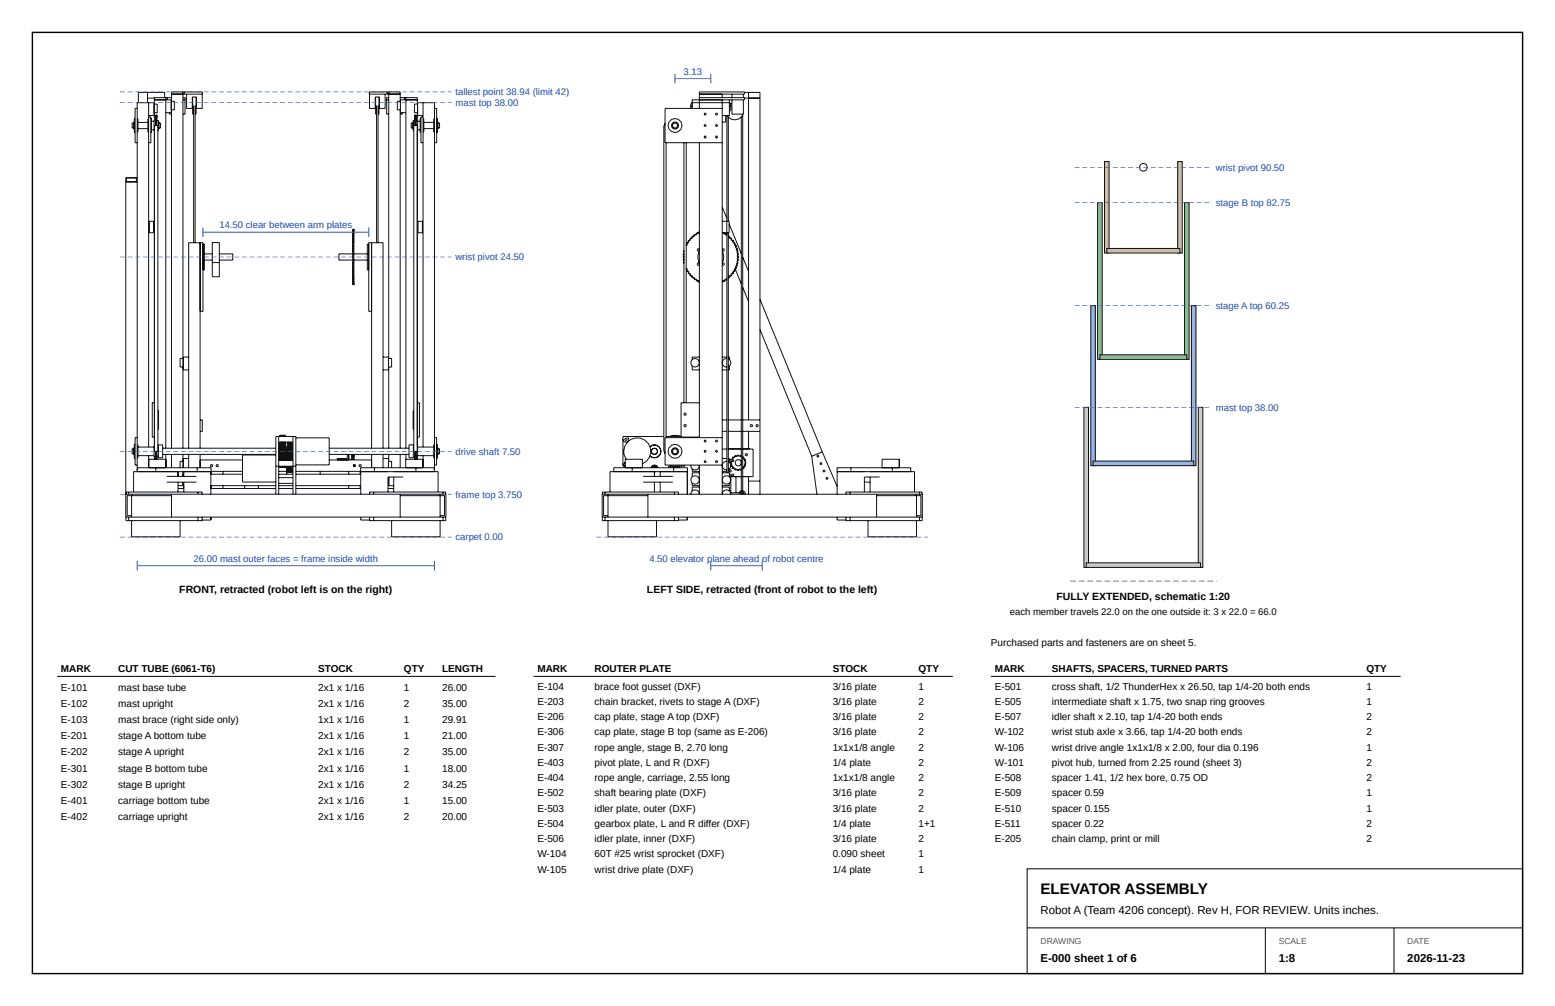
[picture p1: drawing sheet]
<svg xmlns="http://www.w3.org/2000/svg" width="432mm" height="279mm" viewBox="0 0 432 279" stroke-linecap="round" stroke-linejoin="round" font-family="sans-serif">
<defs><g id="words">
<text font-size="4.2" x="288.9" y="248.2">ELEVATOR ASSEMBLY</text>
<g font-size="3.2">
<text x="288.9" y="253.7">Robot A (Team 4206 concept). Rev H, FOR REVIEW. Units inches.</text>
<text x="288.9" y="267.2">E-000 sheet 1 of 6</text>
<text x="355.1" y="267.2">1:8</text>
<text x="390.8" y="267.2">2026-11-23</text>
</g>
<g font-size="2.9">
<text x="49.8" y="164.6">FRONT, retracted (robot left is on the right)</text>
<text x="179.7" y="164.6">LEFT SIDE, retracted (front of robot to the left)</text>
<text x="293.4" y="166.7">FULLY EXTENDED, schematic 1:20</text>
</g>
<g font-size="2.8">
<text x="275.2" y="179.4">Purchased parts and fasteners are on sheet 5.</text>
<text x="16.9" y="186.5">MARK</text>
<text x="16.9" y="191.8">E-101</text>
<text x="32.8" y="186.5">CUT TUBE (6061-T6)</text>
<text x="32.8" y="191.8">mast base tube</text>
<text x="88.4" y="186.5">STOCK</text>
<text x="88.4" y="191.8">2x1 x 1/16</text>
<text x="112.2" y="186.5">QTY</text>
<text x="112.2" y="191.8">1</text>
<text x="122.8" y="186.5">LENGTH</text>
<text x="122.8" y="191.8">26.00</text>
<text x="149.2" y="186.5">MARK</text>
<text x="149.2" y="191.6">E-104</text>
<text x="165.1" y="186.5">ROUTER PLATE</text>
<text x="165.1" y="191.6">brace foot gusset (DXF)</text>
<text x="231.2" y="186.5">STOCK</text>
<text x="231.2" y="191.6">3/16 plate</text>
<text x="255.1" y="186.5">QTY</text>
<text x="255.1" y="191.6">1</text>
<text x="276.2" y="186.5">MARK</text>
<text x="276.2" y="191.6">E-501</text>
<text x="292.1" y="186.5">SHAFTS, SPACERS, TURNED PARTS</text>
<text x="292.1" y="191.6">cross shaft, 1/2 ThunderHex x 26.50, tap 1/4-20 both ends</text>
<text x="379.4" y="186.5">QTY</text>
<text x="379.4" y="191.6">1</text>
<text x="16.9" y="196.3">E-102</text>
<text x="32.8" y="196.3">mast upright</text>
<text x="88.4" y="196.3">2x1 x 1/16</text>
<text x="112.2" y="196.3">2</text>
<text x="122.8" y="196.3">35.00</text>
<text x="149.2" y="195.8">E-203</text>
<text x="165.1" y="195.8">chain bracket, rivets to stage A (DXF)</text>
<text x="231.2" y="195.8">3/16 plate</text>
<text x="255.1" y="195.8">2</text>
<text x="276.2" y="195.8">E-505</text>
<text x="292.1" y="195.8">intermediate shaft x 1.75, two snap ring grooves</text>
<text x="379.4" y="195.8">1</text>
<text x="16.9" y="200.8">E-103</text>
<text x="32.8" y="200.8">mast brace (right side only)</text>
<text x="88.4" y="200.8">1x1 x 1/16</text>
<text x="112.2" y="200.8">1</text>
<text x="122.8" y="200.8">29.91</text>
<text x="149.2" y="200">E-206</text>
<text x="165.1" y="200">cap plate, stage A top (DXF)</text>
<text x="231.2" y="200">3/16 plate</text>
<text x="255.1" y="200">2</text>
<text x="276.2" y="200">E-507</text>
<text x="292.1" y="200">idler shaft x 2.10, tap 1/4-20 both ends</text>
<text x="379.4" y="200">2</text>
<text x="16.9" y="205.3">E-201</text>
<text x="16.9" y="209.8">E-202</text>
<text x="32.8" y="205.3">stage A bottom tube</text>
<text x="32.8" y="209.8">stage A upright</text>
<text x="88.4" y="205.3">2x1 x 1/16</text>
<text x="88.4" y="209.8">2x1 x 1/16</text>
<text x="112.2" y="205.3">1</text>
<text x="112.2" y="209.8">2</text>
<text x="122.8" y="205.3">21.00</text>
<text x="122.8" y="209.8">35.00</text>
<text x="149.2" y="204.3">E-306</text>
<text x="149.2" y="208.5">E-307</text>
<text x="165.1" y="204.3">cap plate, stage B top (same as E-206)</text>
<text x="165.1" y="208.5">rope angle, stage B, 2.70 long</text>
<text x="231.2" y="204.3">3/16 plate</text>
<text x="231.2" y="208.5">1x1x1/8 angle</text>
<text x="255.1" y="204.3">2</text>
<text x="255.1" y="208.5">2</text>
<text x="276.2" y="204.3">W-102</text>
<text x="276.2" y="208.5">W-106</text>
<text x="292.1" y="204.3">wrist stub axle x 3.66, tap 1/4-20 both ends</text>
<text x="292.1" y="208.5">wrist drive angle 1x1x1/8 x 2.00, four dia 0.196</text>
<text x="379.4" y="204.3">2</text>
<text x="379.4" y="208.5">1</text>
<text x="16.9" y="214.3">E-301</text>
<text x="32.8" y="214.3">stage B bottom tube</text>
<text x="88.4" y="214.3">2x1 x 1/16</text>
<text x="112.2" y="214.3">1</text>
<text x="122.8" y="214.3">18.00</text>
<text x="149.2" y="212.7">E-403</text>
<text x="165.1" y="212.7">pivot plate, L and R (DXF)</text>
<text x="231.2" y="212.7">1/4 plate</text>
<text x="255.1" y="212.7">2</text>
<text x="276.2" y="212.7">W-101</text>
<text x="292.1" y="212.7">pivot hub, turned from 2.25 round (sheet 3)</text>
<text x="379.4" y="212.7">2</text>
<text x="16.9" y="218.8">E-302</text>
<text x="32.8" y="218.8">stage B upright</text>
<text x="88.4" y="218.8">2x1 x 1/16</text>
<text x="112.2" y="218.8">2</text>
<text x="122.8" y="218.8">34.25</text>
<text x="149.2" y="217">E-404</text>
<text x="149.2" y="221.2">E-502</text>
<text x="165.1" y="217">rope angle, carriage, 2.55 long</text>
<text x="165.1" y="221.2">shaft bearing plate (DXF)</text>
<text x="231.2" y="217">1x1x1/8 angle</text>
<text x="231.2" y="221.2">3/16 plate</text>
<text x="255.1" y="217">2</text>
<text x="255.1" y="221.2">2</text>
<text x="276.2" y="217">E-508</text>
<text x="276.2" y="221.2">E-509</text>
<text x="292.1" y="217">spacer 1.41, 1/2 hex bore, 0.75 OD</text>
<text x="292.1" y="221.2">spacer 0.59</text>
<text x="379.4" y="217">2</text>
<text x="379.4" y="221.2">1</text>
<text x="16.9" y="223.3">E-401</text>
<text x="16.9" y="227.8">E-402</text>
<text x="32.8" y="223.3">carriage bottom tube</text>
<text x="32.8" y="227.8">carriage upright</text>
<text x="88.4" y="223.3">2x1 x 1/16</text>
<text x="88.4" y="227.8">2x1 x 1/16</text>
<text x="112.2" y="223.3">1</text>
<text x="112.2" y="227.8">2</text>
<text x="122.8" y="223.3">15.00</text>
<text x="122.8" y="227.8">20.00</text>
<text x="149.2" y="225.4">E-503</text>
<text x="165.1" y="225.4">idler plate, outer (DXF)</text>
<text x="231.2" y="225.4">3/16 plate</text>
<text x="255.1" y="225.4">2</text>
<text x="276.2" y="225.4">E-510</text>
<text x="292.1" y="225.4">spacer 0.155</text>
<text x="379.4" y="225.4">1</text>
<text x="149.2" y="229.7">E-504</text>
<text x="149.2" y="233.9">E-506</text>
<text x="165.1" y="229.7">gearbox plate, L and R differ (DXF)</text>
<text x="165.1" y="233.9">idler plate, inner (DXF)</text>
<text x="231.2" y="229.7">1/4 plate</text>
<text x="231.2" y="233.9">3/16 plate</text>
<text x="255.1" y="229.7">1+1</text>
<text x="255.1" y="233.9">2</text>
<text x="276.2" y="229.7">E-511</text>
<text x="276.2" y="233.9">E-205</text>
<text x="292.1" y="229.7">spacer 0.22</text>
<text x="292.1" y="233.9">chain clamp, print or mill</text>
<text x="379.4" y="229.7">2</text>
<text x="379.4" y="233.9">2</text>
<text x="149.2" y="238.1">W-104</text>
<text x="165.1" y="238.1">60T #25 wrist sprocket (DXF)</text>
<text x="231.2" y="238.1">0.090 sheet</text>
<text x="255.1" y="238.1">1</text>
<text x="149.2" y="242.4">W-105</text>
<text x="165.1" y="242.4">wrist drive plate (DXF)</text>
<text x="231.2" y="242.4">1/4 plate</text>
<text x="255.1" y="242.4">1</text>
</g>
<g font-size="2.6" fill="#1846b8">
<text x="189.8" y="20.8">3.13</text>
<text x="126.5" y="29.4">mast top 38.00</text>
<text x="126.5" y="26.5">tallest point 38.94 (limit 42)</text>
<text x="337.6" y="47.4">wrist pivot 90.50</text>
<text x="337.6" y="57.2">stage B top 82.75</text>
<text x="60.9" y="63.4">14.50 clear between arm plates</text>
<text x="126.5" y="72.3">wrist pivot 24.50</text>
<text x="337.6" y="85.8">stage A top 60.25</text>
<text x="337.6" y="114.1">mast top 38.00</text>
<text x="126.5" y="126.3">drive shaft 7.50</text>
<text x="126.5" y="138.2">frame top 3.750</text>
<text x="126.5" y="150.1">carpet 0.00</text>
<text x="53.7" y="156.1">26.00 mast outer faces = frame inside width</text>
<text x="180.3" y="156.1">4.50 elevator plane ahead of robot centre</text>
</g>
<text font-size="2.6" x="280.4" y="170.9">each member travels 22.0 on the one outside it: 3 x 22.0 = 66.0</text>
<g font-size="2.4" fill="#555">
<text x="288.9" y="262.2">DRAWING</text>
<text x="355.1" y="262.2">SCALE</text>
<text x="390.8" y="262.2">DATE</text>
</g>
</g></defs>
<path d="M9 9h413.8v261.4h-413.8z" fill="none" stroke="#000" stroke-width=".4"/>
<g fill="none" stroke="#111" stroke-width=".28">
<path d="M37.1 34.2h-.4v1.4h.4M37.3 33.9h-.2v2h.2M37.5 32.9h-.2v3.9h.2M38.1 33.1h.2v3.5h-.2M38.1 30.1h-.6v9.5h.6M38.3 34h2.8M38.3 35.7h2.8M41 27.3h1.9M41 25.7v2.8M41.3 33.1h-.2v3.5h.2M41.3 28.5v95.7M41.3 32.1h1.5v-3.6h-4.7v102.5"/>
<path d="M41.3 32.5h.6v7.1h-.6M41.9 32.9h.2v3.9h-.2M42.1 33.7h.7M42.1 36.1h.7M42.8 28.9v2.4M42.8 28.9h.9v2.4h-.9M42.9 27.7h4.7M42.9 31.3v2.1M42.9 36.3v87.6M42.9 34.9h.9v90.5h-.9zM43.2 32.1v.1M43.2 32.2v.1"/>
<path d="M43.2 32.3v.2M43.2 32.5v.2M43.2 32.7v.2M43.2 32.9v.3M43.2 33.2v.3M43.2 33.5v.4M43.2 33.9v.4M43.2 34.3v.4M43.2 34.7v.2M43.2 33.4h-.4l.1 2.9M43.2 34.3h.4M43.2 34.7h.4"/>
<path d="M43.2 32.1h.1M43.2 32.3h.1M43.2 32.6v.1M43.2 33.2h.1M43.2 33.9h.1M43.2 33.5l.1 .3M43.2 32.1h.3M43.2 32.3h.3M43.2 32.6h.3M43.2 33.2h.3M43.2 33.9h.3M43.3 32l-.1 .1"/>
<path d="M43.3 32.1l-.1 .1M43.3 32.3l-.1 .2M43.3 32.8l-.1 .1M43.3 32.1l-.1 .2M43.3 32.3v.2M43.3 32.5l-.1 .1M43.3 32.8v.3M43.3 33.1l-.1 .1M43.3 33.8l-.1 .1M43.3 34.3l-.1 .4M43.3 32h.1M43.3 32.1h.1"/>
<path d="M43.3 32.3h.1M43.3 32.5h.1M43.3 32.8h.1M43.3 33.1h.1M43.3 33.8h.1M43.4 32l.1 .1M43.4 32.1l.1 .1M43.4 32.1l.1 .2M43.4 32.3l.2 .2M43.4 32.3v.2M43.4 32.5l.1 .1M43.4 32.8l.2 .1"/>
<path d="M43.4 32.8v.3M43.4 33.1l.1 .1M43.4 33.5h.1M43.4 33.5v.3M43.4 33.8l.1 .1M43.4 33.5h-.2M43.4 32h.1M43.4 32l.2 .1M43.5 32.1h.1M43.5 32.2h.1M43.5 32.3h.1M43.5 32.6l.1 .1"/>
<path d="M43.5 33.2h.1M43.5 34.3v.4M43.5 33.5h.1M43.5 33.9h.1M43.6 32.1v.1M43.6 32.2v.1M43.6 32.3v.2M43.6 32.5v.2M43.6 32.7v.2M43.6 32.9v.3M43.6 33.2v.3M43.6 33.5v.4"/>
<path d="M43.6 33.9v.4M43.6 34.3v.4M43.6 34.7v.2M43.6 33.4h.4l-.2 2.9M44 33.9h.2v2h-.2M44.2 34.2h.4v1.4h-.4M45.7 27.1v-1.4h-7.3v2.8M46 27.1h.5M46 27.1h-3.1v1.8M46 27.1v97.4M46.5 27.1h1.1M46.5 27.1v.6"/>
<path d="M47 31.3v.4h.6M47.5 27.7v3.6h-1.5M47.6 28.1h.8v2.4h-.8zM47.6 26.1h3.6M47.6 30.5v94M50.8 25.5h.4M50.8 25.5h-3.2v2.6M50.8 27.1h.6v.6h-.6M50.8 25.5v74.1M51.2 25.5h5v.6h-5M51.2 25.5v.6M51.4 27.7v4h-.6"/>
<path d="M51.8 26.1v4h1.6v-3.2h1.2v3.2h1.5v-4M53.5 26.9v4.8h.3M53.8 29.3v38.1M54.2 29.3v38.1M54.5 26.9v4.8h-.3M102.6 26.1v4h1.6v-3.2h1.2v3.2h1.5v-4M104.3 26.9v4.8h.3M104.6 29.3v38.1M105 29.3v38.1M105.3 26.9v4.8h-.3M107.4 27.7v4h.5M107.5 26.1h3.6"/>
<path d="M107.5 25.5h.4M107.5 25.5h-4.9v.6h4.9M107.5 25.5v.6M107.9 25.5h3.2v2.6M107.9 27.1h-.6v.6h.6M107.9 25.5v74.1M111.1 30.5v94M111.1 27.7h4.8M111.1 27.1h1.2M111.2 28.1h-.9v2.4h.9M111.2 28.1v2.4M111.2 27.7v3.6h1.5"/>
<path d="M111.7 31.3v.4h-.6M112.3 27.1h.4M112.3 27.1v.6M112.7 27.1h3.2v1.8M112.7 27.1v97.4M114.6 34.2h-.4v1.4h.4M114.8 33.9h-.2v2h.2M114.9 34.9h1v90.5h-1zM115.1 28.9h.8v2.4h-.8zM115.2 32.1v.1M115.2 32.2v.1M115.2 32.3v.2"/>
<path d="M115.2 32.5v.2M115.2 32.7v.2M115.2 32.9v.3M115.2 33.2v.3M115.2 33.5v.4M115.2 33.9v.4M115.2 34.3v.4M115.2 34.7v.2M115.2 33.4h-.4l.1 2.9M115.2 34.3h.3M115.2 34.7h.3M115.2 32.1h.1"/>
<path d="M115.2 32.3h.1M115.2 32.6v.1M115.2 33.2h.1M115.2 32.1h.3M115.2 32.3h.3M115.2 32.6h.3M115.2 33.2h.3M115.2 33.9h.3M115.2 33.9h.1M115.3 32l-.1 .1M115.3 32.1l-.1 .1M115.3 32.3l-.1 .2"/>
<path d="M115.3 32.8l-.1 .1M115.3 32.1l-.1 .2M115.3 32.3v.2M115.3 32.5l-.1 .1M115.3 32.8v.3M115.3 33.1l-.1 .1M115.3 33.5h-.1M115.3 33.5v.3M115.3 33.8l-.1 .1M115.3 32h.1M115.3 32h.2M115.3 33.5h.2"/>
<path d="M115.3 32.1h.2M115.3 32.3h.2M115.3 32.5h.2M115.3 32.8h.2M115.3 33.1h.2M115.3 33.8h.2M115.5 32v.1M115.5 32.1v.1M115.5 32.1v.2M115.5 32.3v.2M115.5 32.5v.1M115.5 32.8v.1"/>
<path d="M115.5 32.8v.3M115.5 33.1v.1M115.5 33.8v.1M115.5 34.3v.4M115.5 32h.1M115.5 32.1h.1M115.5 32.3h.1M115.5 32.6v.1M115.5 33.2h.1M115.5 33.5v.3M115.5 33.9h.1M115.5 32.5v.2"/>
<path d="M115.5 32.7v.2M115.5 32.9v.3M115.5 33.2v.3M115.5 33.5v.4M115.5 33.9v.4M115.5 34.7v.2M115.5 33.4h.5l-.1 2.9M115.9 31.3v2.1M116 33.7h.7M116 36.1h.7M116.9 32.9h-.2v3.9h.2M117.5 33.1h.2v3.5h-.2"/>
<path d="M117.5 28.5v95.7M117.5 32.1h-1.5v-3.6h4.6v102.5M117.5 32.5h-.6v7.1h.6M117.7 34h2.7M117.7 35.7h2.7M120.6 33.1h-.2v3.5h.2M120.6 30.1h.7v9.5h-.7M121.2 32.9h.2v3.9h-.2M121.4 33.9h.2v2h-.2M121.6 34.2h.5v1.4h-.5M34.9 50.5h3.2M35.1 49.4h2.8v1.1h-2.8z"/>
<path d="M38.1 49.3h-3.2l.1 94.3M41.3 61.5h1.4v3.1h-1.4M41.5 61.5v3.1M55.6 67.4v57.1M56.4 67.8h.4v7.2h-.4zM56.8 70.5h2.1M56.8 72.2h2.1M58.9 67.4h2v9.5h-2zM58.9 72.9h2M60.9 70.5h3.7v1.7h-3.7M98 70.5h-3.9v1.7h3.9M98 63.8v.1"/>
<path d="M98 63.9h.1M98 63.9v.1M98 64v.1M98 64.1v.2M98 64.3v.1M98 64.4v.2M98 64.6v.1M98 64.7v.3M98 65v.2M98 65.2v.2M98 65.4v.2M98 65.6v.3"/>
<path d="M98 65.9v.3M98 66.2v.3M98 66.5v.3M98 66.8v.3M98 67.1v.3M98 67.4v.4M98 67.8v.3M98 68.1v.4M98 68.5v.4M98 68.9v.3M98 69.2v.4M98 69.6v.4"/>
<path d="M98 70v.4M98 70.4v.4M98 70.8v.4M98 71.2v.4M98 71.6v.4M98 72v.4M98 72.4v.4M98 72.8v.3M98 73.1v.4M98 73.5v.4M98 73.9v.4M98 74.3v.3"/>
<path d="M98 74.6v.4M98 75v.3M98 75.3v.3M98 75.6v.4M98 76v.3M98 76.3v.3M98 76.6v.3M98 76.9v.2M98 77.1v.3M98 77.4v.2M98 77.6v.2M98 77.8v.2"/>
<path d="M98 78v.2M98 78.2v.1M98 78.3v.2M98 78.5v.1M98 78.6v.1M98 78.7v.1M98 78.8v.1M98 63.8h.1M98 64.9v.1M98 64.1h.1M98 69.6h.1M98 72.8v.4"/>
<path d="M98 73.1v.1M98 73.5v.1M98 73.9h.1M98 74.3h.1M98 74.6v.1M98 75v.1M98 75.3v.1M98 75.7v.1M98 76h.1M98 76.3v.1M98 76.6h.1M98 76.9v.1"/>
<path d="M98 77.1v.1M98 77.4v.1M98 77.6v.1M98 77.8v.1M98 78v.1M98 78.4v.1M98 78.6h.1M98 78.8h.1M98 78.9v.1M98 79v.1M98 63.8v.2M98 64.2v.1"/>
<path d="M98 64.5v.1M98 65.4h.1M98 65.9h.1M98 67.1h.1M98 67.4h.1M98 67.8h.1M98 68.8v.1M98 69.2h.1M98 70h.1M98 71.2h.1M98 74.6h.1M98 75h.1"/>
<path d="M98 75.6v.1M98 76.3h.1M98 76.9h.1M98 77.1h.1M98 77.4h.1M98 77.8h.1M98 78h.1M98 78.2h.1M98 78.3v.1M98 78.5h.1M98 63.8h.2M98 63.9h.2"/>
<path d="M98 64h.2M98 64.2h.2M98 64.5h.2M98 64.9h.2M98 65.4h.2M98 65.9h.2M98 66.5h.2M98 67.1h.2M98 67.8h.2M98 68.5h.2M98 69.2h.2M98 70h.2"/>
<path d="M98 70.4h.2M98 70.8h.2M98 71.2h.2M98 71.6h.2M98 72h.2M98 72.4h.2M98 72.8h.2M98 73.5h.2M98 74.3h.2M98 75h.2M98 75.7h.2M98 76.3h.2"/>
<path d="M98 76.9h.2M98 77.4h.2M98 77.8h.2M98 78.2h.2M98 78.5h.2M98 78.7h.2M98 78.9h.2M98 78.9v.2M98 63.7v.1M98 64.1v.1M98 64.4v.1M98 64.6v.2"/>
<path d="M98 64.8v.1M98 65.1v.1M98 65.1v.2M98 65.3v.1M98 65.5v.1M98 65.5v.3M98 65.8v.1M98 66.1v.1M98 66.1v.3M98 66.4v.1M98 66.7v.1M98 66.7v.3"/>
<path d="M98 67v.1M98 67.4v.3M98 67.7v.1M98 68.1h.1M98 68.8h.1M98 68.8v.4M98 70.4v.3M98 70.7v.1M98 73.6v.3M98 74.3v.4M98 75.1v.3M98 75.8v.2"/>
<path d="M98 76.4v.2M98 77v.2M98 77.5v.2M98 77.9v.2M98 64.6h.2M98 67.4h.2M98 63.7h.2M98 79h.1M98 64.1h.2M98 64.3h.2M98 64.4h.2M98 64.8h.2"/>
<path d="M98 65.1h.2M98 65.3h.2M98 65.5h.2M98 65.8h.2M98 66.1h.2M98 66.4h.2M98 66.7h.2M98 67h.2M98 67.7h.2M98 68.1h.2M98 68.8h.2M98 69.6h.2"/>
<path d="M98 70.7h.2M98 73.2h.2M98 73.6h.2M98 73.9h.2M98 74.7h.2M98 75.1h.2M98 75.4h.2M98 75.8h.2M98 76h.2M98 76.4h.2M98 76.6h.2M98 77h.2"/>
<path d="M98 77.2h.2M98 77.5h.2M98 77.7h.2M98 77.9h.2M98 78.1h.2M98 78.3h.2M98 78.6h.2M98 78.8h.2M98 79h.2M98 79.1h.2M98.2 63.7v.1M98.2 63.8v.1"/>
<path d="M98.2 63.8v.2M98.2 64.1h.1M98.2 64.1v.1M98.2 64.3v.1M98.2 64.4v.1M98.2 64.6v.1M98.2 64.6v.2M98.2 64.8v.1M98.2 65.1v.1M98.2 65.1v.2M98.2 65.3v.1M98.2 65.5v.1"/>
<path d="M98.2 65.5v.3M98.2 65.8v.1M98.2 66.1v.1M98.2 66.1v.3M98.2 66.4v.1M98.2 66.7v.1M98.2 66.7v.3M98.2 67v.1M98.2 67.4h.1M98.2 67.4v.3M98.2 67.7v.1M98.2 68.1h.1"/>
<path d="M98.2 68.1v.4M98.2 68.8h.1M98.2 68.8v.4M98.2 69.2h.1M98.2 69.6h.1M98.2 69.6v.4M98.2 70.4v.3M98.2 70.7v.1M98.2 73.6v.3M98.2 74.3v.4M98.2 75.1v.3M98.2 75.8v.2"/>
<path d="M98.2 76.4v.2M98.2 77v.2M98.2 77.5v.2M98.2 77.9v.2M98.2 78.3v.2M98.2 79h.1M98.2 63.8h.1M98.2 63.9h.1M98.2 63.9v.1M98.2 64v.1M98.2 64.1v.2M98.2 64.4v.2"/>
<path d="M98.2 64.7v.3M98.2 65v.2M98.2 65.2v.2M98.2 65.4v.2M98.2 65.6v.3M98.2 65.9v.3M98.2 66.2v.3M98.2 66.5v.3M98.2 66.8v.3M98.2 67.1v.3M98.2 67.4v.4M98.2 67.8v.3"/>
<path d="M98.2 68.5v.4M98.2 68.9v.3M98.2 69.2v.4M98.2 70v.4M98.2 70.4v.4M98.2 70.8v.4M98.2 71.2v.4M98.2 71.6v.4M98.2 72v.4M98.2 72.4v.4M98.2 72.8v.3M98.2 73.1v.4"/>
<path d="M98.2 73.5v.4M98.2 73.9v.4M98.2 74.3v.3M98.2 74.6v.4M98.2 75v.3M98.2 75.3v.3M98.2 75.6v.4M98.2 76v.3M98.2 76.3v.3M98.2 76.6v.3M98.2 76.9v.2M98.2 77.1v.3"/>
<path d="M98.2 77.4v.2M98.2 77.6v.2M98.2 77.8v.2M98.2 78v.2M98.2 78.2v.1M98.2 78.5v.1M98.2 78.6v.1M98.2 78.7v.1M98.2 78.8v.1M98.2 64.9v.1M98.2 72.8v.4M98.2 73.1v.1"/>
<path d="M98.2 73.5v.1M98.2 73.9h.1M98.2 74.3h.1M98.2 74.6v.1M98.2 75v.1M98.2 75.3v.1M98.2 75.7v.1M98.2 76h.1M98.2 76.3v.1M98.2 76.6h.1M98.2 76.9v.1M98.2 77.1v.1"/>
<path d="M98.2 77.4v.1M98.2 77.6v.1M98.2 77.8v.1M98.2 78v.1M98.2 78.4v.1M98.2 78.6h.1M98.2 78.8h.1M98.2 78.9v.1M98.2 79v.1M98.2 64.2v.1M98.2 64.5v.1M98.2 65.4h.1"/>
<path d="M98.2 65.9h.1M98.2 67.1h.1M98.2 67.8h.1M98.2 68.8v.1M98.2 70h.1M98.2 71.2h.1M98.2 74.6h.1M98.2 75h.1M98.2 75.6v.1M98.2 76.3h.1M98.2 76.9h.1M98.2 77.1h.1"/>
<path d="M98.2 77.4h.1M98.2 77.8h.1M98.2 78h.1M98.2 78.2h.1M98.2 78.3v.1M98.2 78.5h.1M98.2 70.5h3.8M98.2 72.2h3.8M98.2 78.9v.2M102 67.8h.4v7.2h-.4zM103.2 67.4v57.1M117.3 61.5v3.1"/>
<path d="M117.5 61.5h-1.4v3.1h1.4M50 99.6h.9v2.3h-.9zM52.4 99.2h-1.5v3.5h1.5M55.6 86.5h.8v-19.1h-4v57.1M103.2 86.5h-.8v-19.1h4v57.1M106.4 99.2h1.5v3.5h-1.5M107.9 99.6h.8v2.3h-.8zM42.9 111.9h-.6v9.5h.6M42.9 114.1h.1M42.9 119.2h.1M43.8 114.1h.2v5.1h-.2M50.8 101.9v22.6"/>
<path d="M55.6 116.6h.6v3.2h-.6M107.9 101.9v22.6M114.9 114.1h-.2v5.1h.2M115.9 114.1h.1M115.9 119.2h.1M115.9 111.9h.6v9.5h-.6M34.9 137.3h.1M35 137.3h.7M35.7 136.7h-.7v.6M35.7 137.3h87.3M35.7 136.7h19.3M35.7 136.7v.6"/>
<path d="M36.5 137.7h11.1M36.5 137.7h-1.2v5.5h1.2M36.5 137.7v5.9M36.6 137.3v.4M37.1 124.6h-.4v1.4h.4M37.3 124.4h-.2v1.9h.2M37.5 123.4h-.2v3.9h.2M38.1 123.6h.2v3.5h-.2M38.1 121.5h-.6v7.7h.6M38.3 126.6h4.5M38.3 124.2h4.5M41.3 126.6v3.3h4.8v-2.3h-4.8"/>
<path d="M42.9 126.8v.8M42.9 123.9l-.1 2.9h.4M43.2 125.4v.1M43.2 125.5v.4M43.2 125.9v.4M43.2 126.3v.4M43.2 126.7v.3M43.2 127v.3M43.2 127.3v.2M43.2 126.3h.1M43.2 127h.1M43.2 126.7h.1"/>
<path d="M43.2 127.3l.1 .1M43.2 125.5h.4M43.2 125.9h.4M43.2 127.5v.1M43.2 125.5l.1 .1M43.2 126.3l.1 .1M43.2 127l.1 .1M43.2 126.3h.3M43.2 127h.3M43.3 129.9h-5.1v1.1h5.1M43.3 131h11.5M43.3 129.9h11.5"/>
<path d="M43.3 129.9v1.1M43.3 125.6v.3M43.3 126.4v.3M43.3 127.1v.3M43.3 126.4h.1M43.3 127.1h.1M43.3 125.6h.1M43.3 126.7h.1M43.3 127.4h.1M43.4 125.6l.1 .3M43.4 126.4v.3M43.4 127.1v.3"/>
<path d="M43.5 125.5l-.1 .1M43.5 126.3l-.1 .1M43.5 127l-.1 .1M43.6 125.4v.1M43.6 125.5v.4M43.6 125.9v.4M43.6 126.3v.4M43.6 126.7v.3M43.6 127v.3M43.6 127.3v.2M43.6 126.3h-.1M43.6 126.7h-.2"/>
<path d="M43.6 127h-.1M43.6 127.3l-.2 .1M43.6 126.8h.4M43.6 127.5v.1M43.8 123.9h.2M44 123.6h1.2v3.5h-1.2zM45.2 126.2h31.4M45.2 124.5h31.4M46 126.2v1.4M46.3 132.3h8.3M46.3 133.9h8.3M47.6 126.2v3.7"/>
<path d="M47.6 137.3v6.3M49.4 132.3v-1.3h-12.3v5.7M49.4 135.7h1.6M49.4 134.9h1.6M49.4 133.9v2.8M50.8 131.7h.2M50.8 126.2v1.9M50.8 131v1.3M50.8 133.9v1M51 133.9v2.8M52.4 127.3h-1.5v2.6v-1.8h-.9v1.8M52.4 126.2v3.7"/>
<path d="M54.8 129.9h3.8v1.8M54.8 131h3.8M54.8 129.9v1.1M55 136.7h1.1v.6M55 136.7v.6M55.6 127.7h11.7M55.6 126.2v3.7M58.6 131h-7.6v1.3M58.6 135.7h18M58.6 131.7h8.7M58.6 134.9h18M58.6 131v6.3"/>
<path d="M58.6 134.9v.8M58.6 130.9h8.7M58.7 130.9v.8M58.7 134.9v.8M61.9 130.9v.8M61.9 134.9v.8M67.9 134.9v.8M71.8 134.9v.8M76.6 126.4h-9.3v7.5h9.3M76.6 129.5h5.6M76.6 137.3v-16.1h5.6v16.1M77.4 123.4h.2v3.9h-.2"/>
<path d="M77.4 135.7h4M77.4 131.7h4M77.4 134.9h4M77.4 127.7h4M77.4 130.9h4M77.4 121.2v16.1M77.4 127.9h4M77.4 122.8h4M77.4 132.7h4M77.4 134.2h4M77.6 126.6h2.2M77.6 124.4h1.7"/>
<path d="M77.6 124.2h2.2M77.7 126.9v.2M77.7 127.1v.2M77.7 127.3v.1M77.7 123.6v.2M77.7 127.4v.1M77.7 123.4v.2M77.7 127.5v.3M77.7 123.3v.1M77.7 123.2v.1M77.7 123v.2M77.7 122.8v.2"/>
<path d="M77.7 129.5v.1M77.7 121.1v.1M77.7 129.6v.1M77.7 121.1h.1M77.7 121v.1M77.7 121h1.6M77.7 125.3v.2M77.7 125.1v.1M77.7 125.5v.1M77.7 125v.1M77.7 125.6v.1M77.7 124.8v.2"/>
<path d="M77.7 125.7v.2M77.7 124.6v.2M77.7 125.9v.2M77.7 124.5v.1M77.7 126.1v.1M77.7 124.1v.4M77.7 126.2v.4M77.7 123.9v.2M77.7 126.6v.2M77.7 126.8v.1M77.7 123.8v.1M77.7 126.9h.1"/>
<path d="M77.7 126.9h1.6M77.7 123.8h1.6M77.7 125h1.6M77.7 125.7h1.6M77.7 127.3h1.6M77.7 126.6h1.6M77.7 127.1h1.6M77.7 127.5h1.6M77.7 125.9h1.6M77.7 125.6h1.6M77.7 125.2h1.6M77.7 125.5h1.6"/>
<path d="M77.7 124.8h1.6M77.7 124.6h1.6M77.7 126.1h1.6M77.7 124.5h1.6M77.7 126.2h1.6M77.7 129.7h1.6M77.7 121h.1M77.7 122.8h.1M77.7 123.2h.1M77.7 123.6h.1M77.7 123.9h.1M77.7 124.8h.1"/>
<path d="M77.7 125h.1M77.7 125.2v.1M77.7 125.7h.1M77.7 125.9h.1M77.7 127.1h.1M77.7 127.5h.1M77.7 127.8v.1M77.7 129.6h.1M77.7 127.4h1.6M77.7 123.6h1.6M77.7 123.4h1.6M77.7 123.3h1.6"/>
<path d="M77.7 123.2h1.6M77.7 123h1.6M77.7 122.8h1.6M77.7 129.6h1.6M77.7 121.1h1.6M77.7 125.1h1.6M77.7 124.1h1.6M77.7 123.9h1.6M77.7 126.8h1.6M79.3 126.9v.2M79.3 127.1v.2M79.3 127.3v.1"/>
<path d="M79.3 123.6v.2M79.3 123.4v.2M79.3 127.4v.1M79.3 123.3v.1M79.3 127.5v.3M79.3 123.2v.1M79.3 123v.2M79.3 122.8v.2M79.3 129.5v.1M79.3 121.1v.1M79.3 121.1h.1M79.3 129.6v.1"/>
<path d="M79.3 121v.1M79.3 125.3v.2M79.3 125.1v.1M79.3 125v.1M79.3 125.5v.1M79.3 125.6v.1M79.3 124.8v.2M79.3 124.6v.2M79.3 125.7v.2M79.3 124.5v.1M79.3 125.9v.2M79.3 126.1v.1"/>
<path d="M79.3 124.1v.3M79.3 126.3v.3M79.3 123.9v.2M79.3 126.6v.2M79.3 126.8v.1M79.3 123.8v.1M79.3 126.9h.1M79.3 126.3h-1.7M79.3 121h.1M79.3 122.8h.1M79.3 123.2h.1M79.3 123.6h.1"/>
<path d="M79.3 123.9h.1M79.3 124.4v.1M79.3 124.8h.1M79.3 125h.1M79.3 125.2v.1M79.3 125.7h.1M79.3 125.9h.1M79.3 126.2v.1M79.3 127.1h.1M79.3 127.5h.1M79.3 127.8v.1M79.3 129.6h.1"/>
<path d="M79.6 125.3v.1M79.6 125.1v.1M79.6 125.5v.1M79.6 125v.1M79.6 125.6v.1M79.6 124.9v.1M79.6 125.7v.1M79.6 124.6v.2M79.6 125.9v.2M79.6 124.5v.1M79.6 126.1v.1M79.6 124.3v.2"/>
<path d="M79.6 126.2v.2M79.6 130v.2M79.6 129.9v.1M79.6 130.2v.1M79.6 129.8v.1M79.6 130.3v.2M79.6 129.6v.2M79.6 130.5v.1M79.6 129.5v.1M79.6 130.7v.2M79.6 130.9v.1M79.6 131v.2"/>
<path d="M79.6 125h1.6M79.6 125.7h1.6M79.6 129.8h1.6M79.6 130.5h1.6M79.6 131h1.6M79.6 129.9h1.6M79.6 126.4h1.6M79.6 129.6h1.6M79.6 125.9h1.6M79.6 125.6h1.6M79.6 125.2h1.6M79.6 125.4h1.6"/>
<path d="M79.6 124.3h1.6M79.6 124.8v.1M79.6 125h.1M79.6 125.2v.1M79.6 125.4v.1M79.6 125.7h.1M79.6 125.8v.1M79.6 126.2h.1M79.6 126.4h.1M79.6 129.6h.1M79.6 129.8h.1M79.6 130h.1"/>
<path d="M79.6 130.2h.1M79.6 130.5h.1M79.6 130.6v.1M79.6 131.2h.1M79.6 125.1h1.6M79.6 124.9h1.6M79.6 125.8h1.6M79.6 124.8h1.6M79.6 124.6h1.6M79.6 126.1h1.6M79.6 124.5h1.6M79.6 126.2h1.6"/>
<path d="M79.6 130h1.6M79.6 130.2h1.6M79.6 130.3h1.6M79.6 130.6h1.6M79.6 130.7h1.6M79.6 130.9h1.6M79.6 131.2h1.6M79.6 126.6v1.1M79.6 131.2v.5M79.8 126.5v.1M79.8 126.6v.2M79.8 126.8v.1"/>
<path d="M79.8 124.1v.1M79.8 126.9v.1M79.8 123.9v.2M79.8 127.1v.2M79.8 123.8v.1M79.8 127.3v.1M79.8 123.7v.1M79.8 127.4h.1M79.8 123.4v.2M79.8 127.5v.3M79.8 123.3v.1M79.8 123v.2"/>
<path d="M79.8 127.8v.1M79.8 122.9v.1M79.8 126.5h1.2M79.8 124.2h1.2M79.8 126.8h1.2M79.8 127.3h1.2M79.8 126.6h1.2M79.8 127.1h1.2M79.8 127h1.2M79.8 127.4h1.2M79.8 126.9h1.2M79.8 123.8h1.2"/>
<path d="M79.8 123.6h1.2M79.8 123.4h1.2M79.8 123.3h1.2M79.8 123.2h1.2M79.8 122.8h1.2M79.8 124.1h1.2M79.8 122.8v.1M79.8 123.2v.1M79.8 123.6v.1M79.8 124.1h.1M79.8 124.2v.1M79.8 126.4v.1"/>
<path d="M79.8 126.6h.1M79.8 127v.1M79.8 127.4v.1M79.8 127.8h.1M79.8 123.9h1.2M79.8 127.8h1.2M79.8 123h1.2M81 126.5v.1M81 126.6v.2M81 126.8v.1M81 124.1v.1M81 123.9v.2"/>
<path d="M81 126.9v.1M81 123.8v.1M81 127.1v.2M81 127.3v.1M81 123.7v.1M81 123.4v.2M81 127.4h.1M81 123.3v.1M81 127.5v.3M81 123v.2M81 122.9v.1M81 127.8v.1"/>
<path d="M81 126.6h.2M81 124.2h.2M81 122.8v.1M81 123.2v.1M81 123.6v.1M81 124.1h.1M81 124.2v.1M81 126.4v.1M81 126.6h.1M81 127v.1M81 127.4v.1M81 127.8h.1"/>
<path d="M81.2 126.4v.9h.2M81.2 125.3v.1M81.2 125.1v.1M81.2 125v.1M81.2 125.5v.1M81.2 125.6v.1M81.2 124.9v.1M81.2 124.6v.2M81.2 125.7v.1M81.2 124.5v.1M81.2 125.9v.2M81.2 126.1v.1"/>
<path d="M81.2 124.3v.2M81.2 126.2v.2M81.2 130v.2M81.2 129.9v.1M81.2 129.8v.1M81.2 130.2v.1M81.2 130.3v.2M81.2 129.6v.2M81.2 129.5v.1M81.2 130.5v.1M81.2 130.7v.2M81.2 130.9v.1"/>
<path d="M81.2 131v.2M81.2 124.8v.1M81.2 125h.1M81.2 125.2v.1M81.2 125.4v.1M81.2 125.7h.1M81.2 125.8v.1M81.2 126.2h.1M81.2 126.4h.1M81.2 129.6h.1M81.2 129.8h.1M81.2 130h.1"/>
<path d="M81.2 130.2h.1M81.2 130.5h.1M81.2 130.6v.1M81.2 131.2h.1M81.4 123.4h-.2v.9M81.4 121.2v16.1M82.2 121.6h9.2v7.5h-9.2M82.2 135.7h18M82.2 131.7h18M82.2 134.9h18M82.2 130.9h17.9M88.9 130.9v.8"/>
<path d="M91.4 127.7h11.8M91.4 126.2h22.2M91.4 124.5h22.2M96.4 126.2v1.1h-2.7v.4M96.8 126.2v1.5M96.8 130.9v.8M96.8 134.9v.8M96.8 127.6h.8M97.6 127.6v.1M97.6 126.2v1.4M97.9 126.6v.1M97.9 126.7v.1"/>
<path d="M97.9 126.8v.2M97.9 127v.3M97.9 127.3v.3M97.9 127.6v.1M97.9 126.5h.1M97.9 127h.1M97.9 126.8h.1M97.9 127.6h.1M97.9 127.2v.1M97.9 126.8h.4M97.9 127.2h.4M98 126.4l-.1 .1"/>
<path d="M98 126.5l-.1 .1M98 126.5v.1M98 126.6l-.1 .2M98 126.9l-.1 .1M98 126.9v.2M98 127.1l-.1 .1M98 127.6h-.1M98 127.6v.1M98 126.4h.2M98 126.5h.2M98 126.6h.2M98 126.9h.2"/>
<path d="M98 127.1h.2M98 127.6h.2M98 126.4l-.1 .2M98.1 129.2h.1M98.2 129.5h.1M98.2 126.4l.1 .1M98.2 126.5l.1 .1M98.2 126.5v.1M98.2 126.6l.1 .2M98.2 126.9l.1 .1M98.2 126.9v.2M98.2 127.1l.1 .1"/>
<path d="M98.2 127.6h.1M98.2 127.6v.1M98.2 129.2v.3M98.2 129.1h.1M98.2 126.4l.1 .2M98.2 126.5h.1M98.3 126.5h.1M98.3 126.6v.1M98.3 126.8h.1M98.3 127h.1M98.3 127.2v.1M98.3 127.6h.1"/>
<path d="M98.3 129.1l-.1 .1M98.3 129.5h-.1M98.3 129.5h.1M98.3 126.7v.1M98.3 126.8v.2M98.3 127v.3M98.3 127.3v.3M98.3 127.6v.1M98.3 129v.1M98.3 129.1v.4M98.3 129.5v.1M98.3 129.1h.1"/>
<path d="M100 130.9v.8M100 134.9v.8M103.2 126.2v3.7M103.8 136.7h-1.2v.6M103.8 136.7h19.2M103.8 136.7v.6M104 129.9h-3.9l.1 7.4M104 131h-3.9h7.6M104 131h11.5M104 129.9h11.5M104 129.9v1.1M106.4 127.3h1.5v2.6v-1.8h.8v1.8"/>
<path d="M106.4 126.2v3.7M107.7 135.7h1.6M107.7 134.9h1.6M107.7 132.5v4.2M107.8 132.5h4.1M107.9 126.2v1.9M107.9 132.5v2.4M109.3 131h6.2M109.3 132.5v4.2M111.1 137.7h12.3v5.5h-1.2M111.1 126.2v3.7M111.1 137.3v6.3"/>
<path d="M112.7 127.6h4.7v2.3h-4.7zM112.7 126.2v1.4M113.6 123.6h1.2v3.5h-1.2zM114.8 126.8h.4M114.8 123.9h.1M115.2 125.4v.1M115.2 125.5v.4M115.2 125.9v.4M115.2 126.3v.4M115.2 126.7v.3M115.2 127v.3M115.2 127.3v.2"/>
<path d="M115.2 126.3h.1M115.2 127h.1M115.2 126.7h.1M115.2 127.3l.1 .1M115.2 127.5v.1M115.2 125.5h.3M115.2 125.9h.3M115.2 125.5l.1 .1M115.2 126.3l.1 .1M115.2 127l.1 .1M115.2 126.3h.3M115.2 127h.3"/>
<path d="M115.3 125.6l-.1 .3M115.3 126.4v.3M115.3 127.1v.3M115.3 126.4h.2M115.3 127.1h.2M115.3 125.6h.2M115.3 126.7h.2M115.3 127.4h.2M115.5 125.6v.3M115.5 126.4v.3M115.5 127.1v.3M115.5 129.9h5.1v1.1h-5.1"/>
<path d="M115.5 131h6.2v5.7M115.5 129.9v1.1M115.5 125.5v.1M115.5 126.3v.1M115.5 127v.1M115.5 125.4v.1M115.5 125.5v.4M115.5 125.9v.4M115.5 126.3v.4M115.5 126.7v.3M115.5 127v.3M115.5 127.3v.2"/>
<path d="M115.5 126.3h.1M115.5 126.7h.1M115.5 127h.1M115.5 127.3v.1M115.5 127.5v.1M115.9 123.9l.1 2.9h-.5M115.9 126.8v.8M116 126.6h4.4M116 124.2h4.4M117.5 126.6v3.3M120.6 123.6h-.2v3.5h.2M120.6 121.5h.6v7.7h-.6"/>
<path d="M121.2 123.4h.2v3.9h-.2M121.4 124.4h.2v1.9h-.2M121.6 124.6h.5v1.4h-.5M122.2 137.3v6.3M123 136.7h.8v.6M123 137.3h.8M123 136.7v.6M123.8 137.3v6.3M35 143.6h.7M35 143.6v1h.7M35.7 143.6h87.3M35.7 144.6h19.3"/>
<path d="M35.7 143.6v1M36.5 144.6v4.5h13.5v-4.5M55 143.6v1M56.1 143.6v1h-1.1M56.1 144.4h2.5M58.6 143.6v.8M100.2 143.6v.8h2.4M102.6 143.6v1h1.2M103.8 144.6h19.2M103.8 143.6v1M108.7 144.6v4.5h13.5v-4.5M123 143.6h.8"/>
<path d="M123 143.6v1M123.8 143.6v1h-.8"/>
<circle cx="58.7" cy="129.3" r=".31"/>
<circle cx="60.3" cy="129.3" r=".31"/>
<circle cx="98.4" cy="129.3" r=".31"/>
<circle cx="100" cy="129.3" r=".31"/>
</g>
<path d="M56.4 64.5h46M56.4 63.2v2.6M102.4 63.2v2.6M38.1 157.1h82.5M38.1 155.8v2.6M120.6 155.8v2.6" fill="none" stroke="#1846b8" stroke-width=".28"/>
<g fill="#1846b8">
<path d="M33.3 149.1h1.4v.2h-1.4zM35.5 149.1h1.3v.2h-1.3zM37.6 149.1h1.3v.2h-1.3zM39.7 149.1h1.3v.2h-1.3zM41.8 149.1h1.3v.2h-1.3zM43.9 149.1h1.3v.2h-1.3zM46 149.1h1.4v.2h-1.4zM48.2 149.1h1.3v.2h-1.3zM50.3 149.1h1.3v.2h-1.3zM52.4 149.1h1.3v.2h-1.3zM54.5 149.1h1.3v.2h-1.3zM56.6 149.1h1.3v.2h-1.3zM58.7 149.1h1.4v.2h-1.4zM60.9 149.1h1.3v.2h-1.3zM63 149.1h1.3v.2h-1.3zM65.1 149.1h1.3v.2h-1.3zM67.2 149.1h1.3v.2h-1.3zM69.3 149.1h1.3v.2h-1.3zM71.4 149.1h1.4v.2h-1.4zM73.6 149.1h1.3v.2h-1.3zM75.7 149.1h1.3v.2h-1.3zM77.8 149.1h1.3v.2h-1.3zM79.9 149.1h1.3v.2h-1.3zM82 149.1h1.3v.2h-1.3zM84.1 149.1h1.4v.2h-1.4zM86.3 149.1h1.3v.2h-1.3zM88.4 149.1h1.3v.2h-1.3zM90.5 149.1h1.3v.2h-1.3zM92.6 149.1h1.3v.2h-1.3zM94.7 149.1h1.3v.2h-1.3zM96.8 149.1h1.4v.2h-1.4zM99 149.1h1.3v.2h-1.3zM101.1 149.1h1.3v.2h-1.3zM103.2 149.1h1.3v.2h-1.3zM105.3 149.1h1.3v.2h-1.3zM107.4 149.1h1.3v.2h-1.3zM109.5 149.1h1.4v.2h-1.4zM111.7 149.1h1.3v.2h-1.3zM113.8 149.1h1.3v.2h-1.3zM115.9 149.1h1.3v.2h-1.3zM118 149.1h1.3v.2h-1.3zM120.1 149.1h1.3v.2h-1.3zM122.2 149.1h1.4v.2h-1.4zM124.4 149.1h1v.2h-1z"/>
<path d="M33.3 28.4h1.4v.2h-1.4zM35.5 28.4h1.3v.2h-1.3zM37.6 28.4h1.3v.2h-1.3zM39.7 28.4h1.3v.2h-1.3zM41.8 28.4h1.3v.2h-1.3zM43.9 28.4h1.3v.2h-1.3zM46 28.4h1.4v.2h-1.4zM48.2 28.4h1.3v.2h-1.3zM50.3 28.4h1.3v.2h-1.3zM52.4 28.4h1.3v.2h-1.3zM54.5 28.4h1.3v.2h-1.3zM56.6 28.4h1.3v.2h-1.3zM58.7 28.4h1.4v.2h-1.4zM60.9 28.4h1.3v.2h-1.3zM63 28.4h1.3v.2h-1.3zM65.1 28.4h1.3v.2h-1.3zM67.2 28.4h1.3v.2h-1.3zM69.3 28.4h1.3v.2h-1.3zM71.4 28.4h1.4v.2h-1.4zM73.6 28.4h1.3v.2h-1.3zM75.7 28.4h1.3v.2h-1.3zM77.8 28.4h1.3v.2h-1.3zM79.9 28.4h1.3v.2h-1.3zM82 28.4h1.3v.2h-1.3zM84.1 28.4h1.4v.2h-1.4zM86.3 28.4h1.3v.2h-1.3zM88.4 28.4h1.3v.2h-1.3zM90.5 28.4h1.3v.2h-1.3zM92.6 28.4h1.3v.2h-1.3zM94.7 28.4h1.3v.2h-1.3zM96.8 28.4h1.4v.2h-1.4zM99 28.4h1.3v.2h-1.3zM101.1 28.4h1.3v.2h-1.3zM103.2 28.4h1.3v.2h-1.3zM105.3 28.4h1.3v.2h-1.3zM107.4 28.4h1.3v.2h-1.3zM109.5 28.4h1.4v.2h-1.4zM111.7 28.4h1.3v.2h-1.3zM113.8 28.4h1.3v.2h-1.3zM115.9 28.4h1.3v.2h-1.3zM118 28.4h1.3v.2h-1.3zM120.1 28.4h1.3v.2h-1.3zM122.2 28.4h1.4v.2h-1.4zM124.4 28.4h1v.2h-1z"/>
<path d="M33.3 25.5h1.4v.1h-1.4zM35.5 25.5h1.3v.1h-1.3zM37.6 25.5h1.3v.1h-1.3zM39.7 25.5h1.3v.1h-1.3zM41.8 25.5h1.3v.1h-1.3zM43.9 25.5h1.3v.1h-1.3zM46 25.5h1.4v.1h-1.4zM48.2 25.5h1.3v.1h-1.3zM50.3 25.5h1.3v.1h-1.3zM52.4 25.5h1.3v.1h-1.3zM54.5 25.5h1.3v.1h-1.3zM56.6 25.5h1.3v.1h-1.3zM58.7 25.5h1.4v.1h-1.4zM60.9 25.5h1.3v.1h-1.3zM63 25.5h1.3v.1h-1.3zM65.1 25.5h1.3v.1h-1.3zM67.2 25.5h1.3v.1h-1.3zM69.3 25.5h1.3v.1h-1.3zM71.4 25.5h1.4v.1h-1.4zM73.6 25.5h1.3v.1h-1.3zM75.7 25.5h1.3v.1h-1.3zM77.8 25.5h1.3v.1h-1.3zM79.9 25.5h1.3v.1h-1.3zM82 25.5h1.3v.1h-1.3zM84.1 25.5h1.4v.1h-1.4zM86.3 25.5h1.3v.1h-1.3zM88.4 25.5h1.3v.1h-1.3zM90.5 25.5h1.3v.1h-1.3zM92.6 25.5h1.3v.1h-1.3zM94.7 25.5h1.3v.1h-1.3zM96.8 25.5h1.4v.1h-1.4zM99 25.5h1.3v.1h-1.3zM101.1 25.5h1.3v.1h-1.3zM103.2 25.5h1.3v.1h-1.3zM105.3 25.5h1.3v.1h-1.3zM107.4 25.5h1.3v.1h-1.3zM109.5 25.5h1.4v.1h-1.4zM111.7 25.5h1.3v.1h-1.3zM113.8 25.5h1.3v.1h-1.3zM115.9 25.5h1.3v.1h-1.3zM118 25.5h1.3v.1h-1.3zM120.1 25.5h1.3v.1h-1.3zM122.2 25.5h1.4v.1h-1.4zM124.4 25.5h1v.1h-1z"/>
<path d="M33.3 71.3h1.4v.2h-1.4zM35.5 71.3h1.3v.2h-1.3zM37.6 71.3h1.3v.2h-1.3zM39.7 71.3h1.3v.2h-1.3zM41.8 71.3h1.3v.2h-1.3zM43.9 71.3h1.3v.2h-1.3zM46 71.3h1.4v.2h-1.4zM48.2 71.3h1.3v.2h-1.3zM50.3 71.3h1.3v.2h-1.3zM52.4 71.3h1.3v.2h-1.3zM54.5 71.3h1.3v.2h-1.3zM56.6 71.3h1.3v.2h-1.3zM58.7 71.3h1.4v.2h-1.4zM60.9 71.3h1.3v.2h-1.3zM63 71.3h1.3v.2h-1.3zM65.1 71.3h1.3v.2h-1.3zM67.2 71.3h1.3v.2h-1.3zM69.3 71.3h1.3v.2h-1.3zM71.4 71.3h1.4v.2h-1.4zM73.6 71.3h1.3v.2h-1.3zM75.7 71.3h1.3v.2h-1.3zM77.8 71.3h1.3v.2h-1.3zM79.9 71.3h1.3v.2h-1.3zM82 71.3h1.3v.2h-1.3zM84.1 71.3h1.4v.2h-1.4zM86.3 71.3h1.3v.2h-1.3zM88.4 71.3h1.3v.2h-1.3zM90.5 71.3h1.3v.2h-1.3zM92.6 71.3h1.3v.2h-1.3zM94.7 71.3h1.3v.2h-1.3zM96.8 71.3h1.4v.2h-1.4zM99 71.3h1.3v.2h-1.3zM101.1 71.3h1.3v.2h-1.3zM103.2 71.3h1.3v.2h-1.3zM105.3 71.3h1.3v.2h-1.3zM107.4 71.3h1.3v.2h-1.3zM109.5 71.3h1.4v.2h-1.4zM111.7 71.3h1.3v.2h-1.3zM113.8 71.3h1.3v.2h-1.3zM115.9 71.3h1.3v.2h-1.3zM118 71.3h1.3v.2h-1.3zM120.1 71.3h1.3v.2h-1.3zM122.2 71.3h1.4v.2h-1.4zM124.4 71.3h1v.2h-1z"/>
<path d="M33.3 125.3h1.4v.1h-1.4zM35.5 125.3h1.3v.1h-1.3zM37.6 125.3h1.3v.1h-1.3zM39.7 125.3h1.3v.1h-1.3zM41.8 125.3h1.3v.1h-1.3zM43.9 125.3h1.3v.1h-1.3zM46 125.3h1.4v.1h-1.4zM48.2 125.3h1.3v.1h-1.3zM50.3 125.3h1.3v.1h-1.3zM52.4 125.3h1.3v.1h-1.3zM54.5 125.3h1.3v.1h-1.3zM56.6 125.3h1.3v.1h-1.3zM58.7 125.3h1.4v.1h-1.4zM60.9 125.3h1.3v.1h-1.3zM63 125.3h1.3v.1h-1.3zM65.1 125.3h1.3v.1h-1.3zM67.2 125.3h1.3v.1h-1.3zM69.3 125.3h1.3v.1h-1.3zM71.4 125.3h1.4v.1h-1.4zM73.6 125.3h1.3v.1h-1.3zM75.7 125.3h1.3v.1h-1.3zM77.8 125.3h1.3v.1h-1.3zM79.9 125.3h1.3v.1h-1.3zM82 125.3h1.3v.1h-1.3zM84.1 125.3h1.4v.1h-1.4zM86.3 125.3h1.3v.1h-1.3zM88.4 125.3h1.3v.1h-1.3zM90.5 125.3h1.3v.1h-1.3zM92.6 125.3h1.3v.1h-1.3zM94.7 125.3h1.3v.1h-1.3zM96.8 125.3h1.4v.1h-1.4zM99 125.3h1.3v.1h-1.3zM101.1 125.3h1.3v.1h-1.3zM103.2 125.3h1.3v.1h-1.3zM105.3 125.3h1.3v.1h-1.3zM107.4 125.3h1.3v.1h-1.3zM109.5 125.3h1.4v.1h-1.4zM111.7 125.3h1.3v.1h-1.3zM113.8 125.3h1.3v.1h-1.3zM115.9 125.3h1.3v.1h-1.3zM118 125.3h1.3v.1h-1.3zM120.1 125.3h1.3v.1h-1.3zM122.2 125.3h1.4v.1h-1.4zM124.4 125.3h1v.1h-1z"/>
<path d="M33.3 137.2h1.4v.1h-1.4zM35.5 137.2h1.3v.1h-1.3zM37.6 137.2h1.3v.1h-1.3zM39.7 137.2h1.3v.1h-1.3zM41.8 137.2h1.3v.1h-1.3zM43.9 137.2h1.3v.1h-1.3zM46 137.2h1.4v.1h-1.4zM48.2 137.2h1.3v.1h-1.3zM50.3 137.2h1.3v.1h-1.3zM52.4 137.2h1.3v.1h-1.3zM54.5 137.2h1.3v.1h-1.3zM56.6 137.2h1.3v.1h-1.3zM58.7 137.2h1.4v.1h-1.4zM60.9 137.2h1.3v.1h-1.3zM63 137.2h1.3v.1h-1.3zM65.1 137.2h1.3v.1h-1.3zM67.2 137.2h1.3v.1h-1.3zM69.3 137.2h1.3v.1h-1.3zM71.4 137.2h1.4v.1h-1.4zM73.6 137.2h1.3v.1h-1.3zM75.7 137.2h1.3v.1h-1.3zM77.8 137.2h1.3v.1h-1.3zM79.9 137.2h1.3v.1h-1.3zM82 137.2h1.3v.1h-1.3zM84.1 137.2h1.4v.1h-1.4zM86.3 137.2h1.3v.1h-1.3zM88.4 137.2h1.3v.1h-1.3zM90.5 137.2h1.3v.1h-1.3zM92.6 137.2h1.3v.1h-1.3zM94.7 137.2h1.3v.1h-1.3zM96.8 137.2h1.4v.1h-1.4zM99 137.2h1.3v.1h-1.3zM101.1 137.2h1.3v.1h-1.3zM103.2 137.2h1.3v.1h-1.3zM105.3 137.2h1.3v.1h-1.3zM107.4 137.2h1.3v.1h-1.3zM109.5 137.2h1.4v.1h-1.4zM111.7 137.2h1.3v.1h-1.3zM113.8 137.2h1.3v.1h-1.3zM115.9 137.2h1.3v.1h-1.3zM118 137.2h1.3v.1h-1.3zM120.1 137.2h1.3v.1h-1.3zM122.2 137.2h1.4v.1h-1.4zM124.4 137.2h1v.1h-1z"/>
</g>
<g fill="none" stroke="#111" stroke-width=".28">
<path d="M184.7 34.3v.4M184.7 34.9h-.4v90.5h.4M185 39.6v81.9M189.9 39.6v72.3M190.6 39.6v72.3M192.2 29.2l-.4 .9M192.2 28.4l-.4 .7 .1 .6M192.2 28.5h10.3M194.2 26.1h12.5v-.6h-12.5v4.6M194.2 39.6v81.9M194.2 27.1h12.5v.6h-14.5v2.4M195.7 38.3h.2"/>
<path d="M198.9 38.3h.2M200.6 27.7v109.6a1.19 1.19 0 0 1 1.1-1.2 1.19 1.19 0 0 1 1.2 1.2M200.6 26.1v1M200.6 30.1h-15.9v9.5h15.9M201.5 32.1v1.8h-.9M201.9 32.1v29.4M202.2 32.5v29M202.5 29.2l.4 .7-.4 1.1M202.5 28.4l.4 .6v.7M202.5 27.7v4.4h-1.9M203.3 28.7l-.5 .1M203.3 27.1h-.2"/>
<path d="M203.3 27.7v4h3.1v-4M203.3 26.1v1M205.8 32.5v104.8M206.2 31.8v105.5M206.3 31.7a2.4 2.4 0 0 1-2 1.6 2.4 2.4 0 0 1-2.3-1.2M206.4 26.1v1M206.7 25.7h4.3v107.9M206.7 27.3h4.3M207.9 25.7v90.9M200.6 57.5l1.3 3.1M189.8 71.2v.4M189.8 71.6h.1"/>
<path d="M189.8 71.2l-.1 .2 .1 .2M189.8 72l.1 .4M189.8 70.8h.1M189.8 72h.1M189.9 70.8h.1M189.9 72v.4M189.9 70.4l-.1 .4M189.9 70.4h.1M189.9 72.4h.1M189.9 70.4v.4M189.9 71.1l-.1 .1M189.9 71.9v.1"/>
<path d="M189.9 69.6v.4M189.9 72.8v.4M190.6 74.6h.1M190.6 68.1h.1M190.6 68.1v.1M190.6 74.6l.2 .1v.3M190.7 75l.1 .4 .1-.1M190.7 67.8h.1M190.8 67.8v.3h-.2M190.8 75l.1 .3M190.8 75h-.1M190.9 67.4l-.1 .4"/>
<path d="M190.9 75.3l.3 .1v.2M190.9 67.4l-.2 .1v.3M191.2 67.1v.3h-.3M191.2 75.6l.2 .4M191.2 75.6l-.1 .3 .3 .1M191.4 66.8h-.2v.3M191.4 66.8h.1M191.4 66.8l-.2 .3M191.4 76h.2v.3M191.6 66.5l.1 .2-.3 .1M191.6 76.3l.3 .3M191.6 76.3v.1l.3 .2"/>
<path d="M191.9 66.2l-.3 .3M191.9 76.6h.3v.3M191.9 66.2l-.1-.1-.2 .4M191.9 76.6h.1M192.2 65.9v.3h-.3M192.2 76.9l.3 .2M192.2 76.9l.1 .3 .2-.1M192.5 65.6l-.3 .3M192.5 77.1h.2l.1 .3M192.5 65.6h-.2l-.1 .3M192.8 65.4l-.1 .2h-.2M192.8 77.4l.3 .2"/>
<path d="M192.8 77.4l-.1 .1 .4 .1M193.1 65.2l-.3 .2M193.1 77.6l.2-.1 .1 .3M193.1 65.2h-.3v.2M193.4 65l-.1 .2h-.2M193.4 77.8l.4 .2M193.4 77.8h.1M193.8 64.7l-.4 .3M193.8 78h.3v.2M193.8 64.7l-.4 .1v.2M193.8 78h.1M194.1 64.6l-.1 .2-.2-.1"/>
<path d="M194.1 78.2h.1M194.1 78.2l.1 .2M194.1 64.5v.1M194.2 69.7l-.4 1.4 .4 1.9M194.2 64.5l-.1 .1M194.2 69.2a.31 .31 0 0 0-.5 0 .31 .31 0 0 0 0 .4 .31 .31 0 0 0 .5 0M194.2 73.2a.32 .32 0 0 0-.5-.1 .32 .32 0 0 0 0 .5 .32 .32 0 0 0 .5-.1M194.2 64.4l-.1 .1M200.6 69.7l.4 1.4-.4 1.9M200.6 69.2a.31 .31 0 0 1 .4 0 .31 .31 0 0 1 0 .4 .31 .31 0 0 1-.4 0M200.6 73.2a.32 .32 0 0 1 .4-.1 .32 .32 0 0 1 0 .5 .32 .32 0 0 1-.4-.1M200.6 61.5h1.9v3.1h-1.9"/>
<path d="M200.6 64.6l.4 .1M200.6 78.2h.1M200.6 78.2v.2M201 64.7l.3 .3M201 78h-.3l-.1 .2M201 64.7l.3 .1v.2M201 78h.1M201.3 65l.1 .2h.3M201.3 77.8l-.3 .2M201.3 77.8h.1M201.7 65.2l.2 .1M201.7 77.6l-.3-.1-.1 .3"/>
<path d="M201.7 77.6h.2M201.8 61.5v3.1M201.9 77.4l-.2 .2M201.9 65.1l-.2 .1M201.9 64.6v66.7M202.2 77.1h.1M202.2 64.6v66.7M202.3 65.6l-.1 .1M202.3 65.6l.3 .3M202.3 65.6l.1-.1 .2 .4M202.3 77.1h.1M202.5 62.2l3.3 8.3"/>
<path d="M202.6 65.9v.3h.3M202.6 76.9l-.3 .2M202.6 76.9v.1l-.3 .1M202.6 65.9h.1M202.9 66.2l.2 .3M202.9 76.6h-.3v.3M202.9 66.2l.1-.1 .1 .4M202.9 76.6h.1M203.1 66.5v.2l.3 .1M203.1 76.3l-.2 .3M203.1 76.3h.1M203.1 66.5h.1"/>
<path d="M203.4 66.8l.2 .3M203.4 76h-.3v.3M203.4 66.8l.1-.1 .1 .4M203.6 67.1v.3h.2M203.6 75.6l-.2 .4M203.6 75.6v.1M203.6 75.7l-.1 .3h-.1M203.8 67.4l.2 .4M203.8 75.3l-.2 .1v.2M203.8 75.3h.1M203.8 67.4h.1M203.8 67.4l.3 .3-.1 .1"/>
<path d="M204 67.8v.3h.2M204 75l-.2 .3M204 75l.1 .1-.3 .2M204.1 74.6l1.7 4.2M204.2 68.1l.1 .4M204.2 74.6l-.3 .1 .1 .3M204.2 68.1h.2l-.1 .4M204.3 68.5v.2l.2 .2M204.3 74.3l-.1 .3M204.3 74.3l.1 .3h-.2M204.5 68.9l.1 .3M204.5 73.9l-.2 .1v.3"/>
<path d="M204.5 73.9h.1M204.5 68.8v.1M204.5 68.8l.2 .3-.1 .1M204.6 69.2l-.1 .3 .2 .1M204.6 73.5l-.1 .4M204.6 73.5l.1 .1-.2 .3M204.7 69.6l.1 .4M204.7 73.1l-.2 .2 .1 .2M204.7 69.6h.1M204.7 73.1h.1M204.8 70l-.1 .2 .2 .2M204.8 72.8l-.1 .3"/>
<path d="M204.8 72.8h.1M204.8 70h.1M204.9 70.4v.4M204.9 72.4l-.2 .1 .1 .3M204.9 70.4h.1M204.9 72.4h.1M204.9 70.8l-.2 .2 .2 .2M204.9 72v.4M204.9 70.4l.2 .3-.2 .1M204.9 72h.2l-.2 .4M204.9 71.2v.4M204.9 71.6l-.2 .2 .2 .2"/>
<path d="M204.9 71.2l.2 .2-.2 .2M204.9 71.6h.1M206.2 79.8l1.7 4M206.2 71.4l1.7 4M194.2 99.2h-2v.7M200.6 99.2h1.3M201.9 99.6a1.19 1.19 0 0 0-1.3 1.2 1.19 1.19 0 0 0 1.3 1.1M202.2 99.7a1.2 1.2 0 0 1 .7 1.1 1.2 1.2 0 0 1-.7 1M202.2 99.2h.3v.7M211 91.5l14.4 35.2M211 83.1l17.3 42.4M192.2 101.6v1.1h2"/>
<path d="M194.2 111.9h-5.1v9.5h5.1M200.6 102.7h1.3M200.6 119.8h1.3M200.6 116.6h1.3M202.2 119.8h3.6M202.2 116.6h3.6M202.5 101.6v1.1h-.3M206.2 119.8h4.8M206.2 116.6h4.8M207.9 119.8v4.8M167.2 137.3h.1M167.3 137.3h.7"/>
<path d="M168 136.7h-.7v7.9h.7M168 137.3h87.3M168 136.7h19.3M168 136.7v.6M168.8 137.7h11.1M168.8 137.7h-1.2v5.5h1.2M168.8 137.7v5.9M168.9 137.3v.4M173.6 127.6h4.8v2.3h-4.8zM173.6 128.4v.6M173.8 121.2a.8 .8 0 0 1 .8 .8 .8 .8 0 0 1-.8 .8 .8 .8 0 0 1-.8-.8M173.9 127.6l-.1-.2a3.8 3.8 0 0 1 1.3-5.3 3.8 3.8 0 0 1 5.2 1.6 3.8 3.8 0 0 1-1.9 5.1"/>
<path d="M175.6 129.9h-5.2v1.1h5.2M175.6 131h11.5M175.6 129.9h11.5M175.6 129.9v1.1M178.6 132.3h8.2M178.6 133.9h8.2M179.9 137.3v6.3M180.5 124.1a1.79 1.79 0 0 1 2.5 0 1.79 1.79 0 0 1 0 2.5 1.79 1.79 0 0 1-2.5 .1M180.8 129.9a.97 .97 0 0 1 .9-.7 .97 .97 0 0 1 1 .7M180.8 129.8h.1M181 129.5v.1M181 129.6l.1 .2h-.2"/>
<path d="M181.2 129.3h.1M181.3 129.9l.3-.3 .6 .3M181.3 129.2v.1M181.4 129.2l-.1 .3-.2-.1M181.6 129.2l.2 .2M181.6 129.2l.2 .1M181.6 129.2h.1M181.7 132.3v-1.3h-12.3v5.7M181.7 133.9v2.8M181.8 129.2v.1M181.8 129.2v.2M181.8 129.2h.1"/>
<path d="M181.8 131h.1M182.1 131l-.4 .1M182.1 129.2l-.1 .2h.3M182.1 129.2l.1 .1M182.5 129.5l-.1 .3h.2M183.3 133.9v2.8M184.3 121.2h-11.3v8.3h.6l-.4-.3-.2-.5M184.7 125.5v.4M185 121.2h4.1M186.1 129.5h.2M186.1 121.2l.1-.1 .1 .1M186.6 129.5l.1 .3 .1-.3"/>
<path d="M186.6 121.2v-.2l.2 .2M187.1 129.9h3.8v1.1h-3.8M187.1 129.5l.1 .3 .2-.3M187.1 129.9v1.1M187.3 136.7h1.1v.6M187.3 136.7v.6M187.4 121.2l-.3-.3v.3M187.4 121.2h.1M187.5 129.5l.1 .3 .2-.3M187.5 121.2l.3-.3v.3M187.5 121.2h.1M188 129.5l.1 .3 .2-.3"/>
<path d="M188 121.2l.1-.2 .2 .2M188.5 129.5h.3M188.5 121.2l.1-.1 .2 .1M189.9 121.4v.1M190.1 129.2v.3h-4.4v.4M190.6 121.4v.1M190.8 131h-7.5v1.3M190.8 131h.1M190.8 131v6.3M191.8 129.2a1.2 1.2 0 0 0 1.2 1.3 1.2 1.2 0 0 0 1.2-1.3v8.1a1.19 1.19 0 0 0-1.2-1.2 1.19 1.19 0 0 0-1.2 1.2M192.2 130.2v.7h2M192.2 134.2v.7h2"/>
<path d="M194.2 131.3h-2v1.1M194.2 135.3h-2v1.1M200.6 131.3h1.9v1.1h3.3M200.6 135.3h1.9v1.1M200.6 127.3h1.3M200.6 130.9h1.3M200.6 124.7h1.3M200.6 121.5h-15.9v7.7h15.9M200.9 130.9v.4M201.9 128.1a1.19 1.19 0 0 0-1.3 1.2 1.19 1.19 0 0 0 1.3 1.2M201.9 124.6l-.1 .1M202.2 128.2a1.2 1.2 0 0 1 .7 1.1 1.2 1.2 0 0 1-.7 1.1"/>
<path d="M202.2 127.3h.3v1.1M202.2 124.7h3.6M202.2 124.6h3.6M202.5 130.5a.31 .31 0 0 1 .5 .1 .31 .31 0 0 1-.1 .4 .31 .31 0 0 1-.4-.1M202.5 130.2v.7h-.3M202.5 134.2v.7h-1.9M202.5 131.7h1.2v.4h-1.2M202.5 127.7h1.2v.4h-1.2M202.5 132.3h3.3M202.9 136.9h2.9M202.9 132.4v4.5M203 128.3v.4"/>
<path d="M203 128.7l.1 .4M203 128.3h-.1v.4h.1M203.1 129.1v.4h.2M203.1 129.1l.2 .4M203.1 129.1h.1M203.2 128.1l-.2 .2M203.3 127.6l-.1 .1M203.3 129.5l.2 .3M203.3 127.6l-.3 .1M203.5 127.3l-.2 .3M203.5 129.8l.3 .2M203.5 129.8l-.1 .1 .1 .2 .3-.1"/>
<path d="M203.7 127h.1M203.7 127l-.3 .1 .1 .2M203.8 127l-.3 .3M203.8 130l.3 .3M204.1 126.8l-.3 .2M204.1 130.3l.3 .1M204.1 130.3l-.1 .1h.4M204.4 132.4v4.5M204.4 126.6h.1M204.4 126.6h-.4l.1 .2M204.4 126.7l-.3 .1M204.4 130.4l.3-.1 .1 .2"/>
<path d="M204.4 130.4h.1M204.8 126.5h.4M204.8 126.6h.4M204.8 126.5v.1M204.8 126.6l-.4 .1M204.8 130.5h.4M204.8 130.5h.1M205.2 136.9h.1M205.2 126.5v.1M205.2 126.6l.4 .1M205.2 130.5h.1M205.6 126.7l.2 .1"/>
<path d="M205.6 130.4l-.3-.1-.1 .2M205.6 130.4h.1M205.6 126.6h.1M205.6 130.4l.2 .1M205.6 136.9h.1M205.7 136.9h.1M205.7 136.9h-.1M205.8 136.3l-.6 .6M205.8 136.8l-.2 .1M205.8 130.3l-.2 .1M205.8 128.4a.85 .85 0 0 0-1.3-.6 .85 .85 0 0 0 0 1.4 .85 .85 0 0 0 1.3-.6M205.8 126.6h-.2"/>
<path d="M206.2 136.3l.6 .4 .2 .6M206.2 136.8l.4 .5M206.2 127l.3 .3M206.2 124.7h2.9v7.6h-2.9M206.2 124.6l2 .1M206.3 130l.2-.2 .1 .1-.2 .2zM206.3 127h-.1M206.3 127l.3 .1-.1 .2M206.5 127.3l.2 .3M206.7 127.6l.2 .4M206.7 129.5l-.2 .3M206.7 127.6h.2v.4"/>
<path d="M206.9 128l.1 .3M206.9 129.1l-.2 .4M206.9 129.1h.1M206.9 128h.1M206.9 129.1v.4h-.2M207 128.3v.4M207 128.7l-.1 .4M207 128.3h.1v.4h-.1M207.9 133.6v3.7M207.9 132.4v1.2M207.9 133.6h3.1M208.2 132.3l-2 .1"/>
<path d="M211 133.6v3.7M225.4 126.7l1.5 10.6M228.3 125.5l4.2 9.6M228.3 125.5l-2.9 1.2M236.1 136.7h-1.2v.6M236.1 136.7h19.2M236.1 136.7v.6M236.2 131h3.8M236.2 131h-3.7v6.3M236.3 129.9h-3.9v1.1h3.9M236.3 131h11.5M236.3 129.9h11.5"/>
<path d="M236.3 129.9v1.1M240 133.9h1.6M240 132.5v4.2M240.1 132.5h4.1M241.6 131h6.2M241.6 132.5v4.2M243.4 137.7h11.1M243.4 137.3v6.3M245 127.6h4.7v2.3h-4.7zM247.8 129.9h5.1v1.1h-5.1M247.8 131h6.1v5.7M247.8 129.9v1.1"/>
<path d="M254.4 137.3v.4M254.5 137.7h1.2v5.5h-1.2M254.5 137.7v5.9M255.3 136.7h.8v7.9h-.8M255.3 137.3h.8M255.3 136.7v.6M256.1 137.3h.1M167.2 143.6h.1M167.3 143.6h.7M168 143.6h87.3M168 144.6h19.3M168 143.6v1"/>
<path d="M168.8 144.6v4.5h13.5v-4.5M187.3 143.6v1M188.4 143.6v1h-1.1M188.4 144.4h2.4M190.8 144.4h.1M190.8 143.6v.8M232.5 143.6v.8h2.4M234.9 143.6v1h1.2M236.1 144.6h19.2M236.1 143.6v1M241 144.6v4.5h13.5v-4.5M255.3 143.6h.8"/>
<path d="M255.3 143.6v1M256.1 143.6h.1"/>
<circle cx="187.4" cy="34.9" r=".7"/>
<circle cx="187.4" cy="34.9" r="1.94"/>
<circle cx="187.4" cy="34.9" r=".99"/>
<circle cx="195.8" cy="31.7" r=".26"/>
<circle cx="195.8" cy="34.9" r=".26"/>
<circle cx="195.8" cy="38" r=".26"/>
<circle cx="199" cy="31.7" r=".26"/>
<circle cx="199" cy="34.9" r=".26"/>
<circle cx="199" cy="38" r=".26"/>
<circle cx="190.2" cy="115" r=".31"/>
<circle cx="190.2" cy="118.2" r=".31"/>
<circle cx="193" cy="100.8" r="1.2"/>
<circle cx="208.6" cy="118.2" r=".31"/>
<circle cx="210.2" cy="118.2" r=".31"/>
<circle cx="173.8" cy="122" r=".3"/>
<circle cx="181.7" cy="125.4" r=".86"/>
<circle cx="187.4" cy="125.3" r=".7"/>
<circle cx="187.4" cy="125.3" r="1.94"/>
<circle cx="187.4" cy="125.3" r=".99"/>
<circle cx="193" cy="133.3" r="1.2"/>
<circle cx="195.8" cy="128.2" r=".26"/>
<circle cx="195.8" cy="122.5" r=".26"/>
<circle cx="195.8" cy="125.3" r=".26"/>
<circle cx="199" cy="128.2" r=".26"/>
<circle cx="199" cy="122.5" r=".26"/>
<circle cx="199" cy="125.3" r=".26"/>
<circle cx="201.7" cy="133.3" r="1.2"/>
<circle cx="207.2" cy="126.3" r=".31"/>
<circle cx="227.1" cy="126.7" r=".26"/>
<circle cx="228" cy="128.8" r=".25"/>
<circle cx="228.8" cy="130.8" r=".25"/>
<circle cx="229.6" cy="132.9" r=".26"/>
</g>
<path d="M187.4 21.8h10M187.4 20.5v2.7M197.4 20.5v2.7M197.4 157.1h14.3M197.4 155.8v2.6M211.7 155.8v2.6" fill="none" stroke="#1846b8" stroke-width=".28"/>
<path d="M165.6 149.1h1.4v.2h-1.4zM167.7 149.1h1.4v.2h-1.4zM169.9 149.1h1.3v.2h-1.3zM172 149.1h1.3v.2h-1.3zM174.1 149.1h1.3v.2h-1.3zM176.2 149.1h1.3v.2h-1.3zM178.3 149.1h1.4v.2h-1.4zM180.4 149.1h1.4v.2h-1.4zM182.6 149.1h1.3v.2h-1.3zM184.7 149.1h1.3v.2h-1.3zM186.8 149.1h1.3v.2h-1.3zM188.9 149.1h1.3v.2h-1.3zM191 149.1h1.4v.2h-1.4zM193.1 149.1h1.4v.2h-1.4zM195.3 149.1h1.3v.2h-1.3zM197.4 149.1h1.3v.2h-1.3zM199.5 149.1h1.3v.2h-1.3zM201.6 149.1h1.3v.2h-1.3zM203.7 149.1h1.4v.2h-1.4zM205.8 149.1h1.4v.2h-1.4zM208 149.1h1.3v.2h-1.3zM210.1 149.1h1.3v.2h-1.3zM212.2 149.1h1.3v.2h-1.3zM214.3 149.1h1.3v.2h-1.3zM216.4 149.1h1.4v.2h-1.4zM218.5 149.1h1.4v.2h-1.4zM220.7 149.1h1.3v.2h-1.3zM222.8 149.1h1.3v.2h-1.3zM224.9 149.1h1.3v.2h-1.3zM227 149.1h1.3v.2h-1.3zM229.1 149.1h1.4v.2h-1.4zM231.2 149.1h1.4v.2h-1.4zM233.4 149.1h1.3v.2h-1.3zM235.5 149.1h1.3v.2h-1.3zM237.6 149.1h1.3v.2h-1.3zM239.7 149.1h1.3v.2h-1.3zM241.8 149.1h1.4v.2h-1.4zM243.9 149.1h1.4v.2h-1.4zM246.1 149.1h1.3v.2h-1.3zM248.2 149.1h1.3v.2h-1.3zM250.3 149.1h1.3v.2h-1.3zM252.4 149.1h1.3v.2h-1.3zM254.5 149.1h1.4v.2h-1.4zM256.6 149.1h1.1v.2h-1.1z" fill="#1846b8"/>
<path d="M297.2 161.3h1.6v.2h-1.6zM299.6 161.3h1.5v.2h-1.5zM301.9 161.3h1.6v.2h-1.6zM304.3 161.3h1.6v.2h-1.6zM306.7 161.3h1.6v.2h-1.6zM309.1 161.3h1.6v.2h-1.6zM311.5 161.3h1.6v.2h-1.6zM313.8 161.3h1.6v.2h-1.6zM316.2 161.3h1.6v.2h-1.6zM318.6 161.3h1.6v.2h-1.6zM321 161.3h1.6v.2h-1.6zM323.4 161.3h1.6v.2h-1.6zM325.8 161.3h1.5v.2h-1.5zM328.1 161.3h1.6v.2h-1.6zM330.5 161.3h1.6v.2h-1.6zM332.9 161.3h1.6v.2h-1.6zM335.3 161.3h1.6v.2h-1.6zM337.7 161.3l.1 .2z" fill="#777"/>
<path d="M332.7 113.1h1.3v44.5h-1.3z" fill="#c9ccd1"/>
<path d="M332.7 113.1h1.3v44.5h-1.3z" fill="none" stroke="#111" stroke-width=".28"/>
<path d="M301 113.1h1.3v44.5h-1.3z" fill="#c9ccd1"/>
<path d="M301 113.1h1.3v44.5h-1.3z" fill="none" stroke="#111" stroke-width=".28"/>
<path d="M301.6 156.3h31.8v1.3h-31.8z" fill="#c9ccd1"/>
<path d="M301.6 156.3h31.8v1.3h-31.8z" fill="none" stroke="#111" stroke-width=".28"/>
<path d="M330.8 84.9h1.3v44.4h-1.3z" fill="#8fb4e3"/>
<path d="M330.8 84.9h1.3v44.4h-1.3z" fill="none" stroke="#111" stroke-width=".28"/>
<path d="M302.9 84.9h1.3v44.4h-1.3z" fill="#8fb4e3"/>
<path d="M302.9 84.9h1.3v44.4h-1.3z" fill="none" stroke="#111" stroke-width=".28"/>
<path d="M303.5 128.1h28v1.2h-28z" fill="#8fb4e3"/>
<path d="M303.5 128.1h28v1.2h-28z" fill="none" stroke="#111" stroke-width=".28"/>
<path d="M328.9 56.3h1.3v43.5h-1.3z" fill="#8fd4a0"/>
<path d="M328.9 56.3h1.3v43.5h-1.3z" fill="none" stroke="#111" stroke-width=".28"/>
<path d="M304.8 56.3h1.3v43.5h-1.3z" fill="#8fd4a0"/>
<path d="M304.8 56.3h1.3v43.5h-1.3z" fill="none" stroke="#111" stroke-width=".28"/>
<path d="M305.4 98.5h24.2v1.3h-24.2z" fill="#8fd4a0"/>
<path d="M305.4 98.5h24.2v1.3h-24.2z" fill="none" stroke="#111" stroke-width=".28"/>
<path d="M327 44.9h1.3v25.4h-1.3z" fill="#f0b872"/>
<path d="M327 44.9h1.3v25.4h-1.3z" fill="none" stroke="#111" stroke-width=".28"/>
<path d="M306.7 44.9h1.3v25.4h-1.3z" fill="#f0b872"/>
<path d="M306.7 44.9h1.3v25.4h-1.3z" fill="none" stroke="#111" stroke-width=".28"/>
<path d="M307.3 69h20.4v1.3h-20.4z" fill="#f0b872"/>
<path d="M307.3 69h20.4v1.3h-20.4z" fill="none" stroke="#111" stroke-width=".28"/>
<circle cx="317.5" cy="46.5" r="1.06" fill="#fff"/>
<circle cx="317.5" cy="46.5" r="1.06" fill="none" stroke="#111" stroke-width=".28"/>
<g fill="#1846b8">
<path d="M298.4 113.1h1.4v.1h-1.4zM300.6 113.1h1.3v.1h-1.3zM302.7 113.1h1.3v.1h-1.3zM304.8 113.1h1.3v.1h-1.3zM306.9 113.1h1.3v.1h-1.3zM309 113.1h1.4v.1h-1.4zM311.1 113.1h1.4v.1h-1.4zM313.3 113.1h1.3v.1h-1.3zM315.4 113.1h1.3v.1h-1.3zM317.5 113.1h1.3v.1h-1.3zM319.6 113.1h1.3v.1h-1.3zM321.7 113.1h1.4v.1h-1.4zM323.8 113.1h1.4v.1h-1.4zM326 113.1h1.3v.1h-1.3zM328.1 113.1h1.3v.1h-1.3zM330.2 113.1h1.3v.1h-1.3zM332.3 113.1h1.3v.1h-1.3zM334.4 113.1h1.4v.1h-1.4z"/>
<path d="M298.4 84.8h1.4v.2h-1.4zM300.6 84.8h1.3v.2h-1.3zM302.7 84.8h1.3v.2h-1.3zM304.8 84.8h1.3v.2h-1.3zM306.9 84.8h1.3v.2h-1.3zM309 84.8h1.4v.2h-1.4zM311.1 84.8h1.4v.2h-1.4zM313.3 84.8h1.3v.2h-1.3zM315.4 84.8h1.3v.2h-1.3zM317.5 84.8h1.3v.2h-1.3zM319.6 84.8h1.3v.2h-1.3zM321.7 84.8h1.4v.2h-1.4zM323.8 84.8h1.4v.2h-1.4zM326 84.8h1.3v.2h-1.3zM328.1 84.8h1.3v.2h-1.3zM330.2 84.8h1.3v.2h-1.3zM332.3 84.8h1.3v.2h-1.3zM334.4 84.8h1.4v.2h-1.4z"/>
<path d="M298.4 56.2h1.4v.2h-1.4zM300.6 56.2h1.3v.2h-1.3zM302.7 56.2h1.3v.2h-1.3zM304.8 56.2h1.3v.2h-1.3zM306.9 56.2h1.3v.2h-1.3zM309 56.2h1.4v.2h-1.4zM311.1 56.2h1.4v.2h-1.4zM313.3 56.2h1.3v.2h-1.3zM315.4 56.2h1.3v.2h-1.3zM317.5 56.2h1.3v.2h-1.3zM319.6 56.2h1.3v.2h-1.3zM321.7 56.2h1.4v.2h-1.4zM323.8 56.2h1.4v.2h-1.4zM326 56.2h1.3v.2h-1.3zM328.1 56.2h1.3v.2h-1.3zM330.2 56.2h1.3v.2h-1.3zM332.3 56.2h1.3v.2h-1.3zM334.4 56.2h1.4v.2h-1.4z"/>
<path d="M298.4 46.4h1.4v.1h-1.4zM300.6 46.4h1.3v.1h-1.3zM302.7 46.4h1.3v.1h-1.3zM304.8 46.4h1.3v.1h-1.3zM306.9 46.4h1.3v.1h-1.3zM309 46.4h1.4v.1h-1.4zM311.1 46.4h1.4v.1h-1.4zM313.3 46.4h1.3v.1h-1.3zM315.4 46.4h1.3v.1h-1.3zM317.5 46.4h1.3v.1h-1.3zM319.6 46.4h1.3v.1h-1.3zM321.7 46.4h1.4v.1h-1.4zM323.8 46.4h1.4v.1h-1.4zM326 46.4h1.3v.1h-1.3zM328.1 46.4h1.3v.1h-1.3zM330.2 46.4h1.3v.1h-1.3zM332.3 46.4h1.3v.1h-1.3zM334.4 46.4h1.4v.1h-1.4z"/>
</g>
<path d="M15.9 187.9h121.7M148.2 187.9h116.4M275.2 187.9h113.7M285.2 241.3h137.6v29.1h-137.6zM285.2 257.7h137.6M351.4 257.7v12.7M387.1 257.7v12.7" fill="none" stroke="#000" stroke-width=".28"/>
<use href="#words"/>
</svg>
